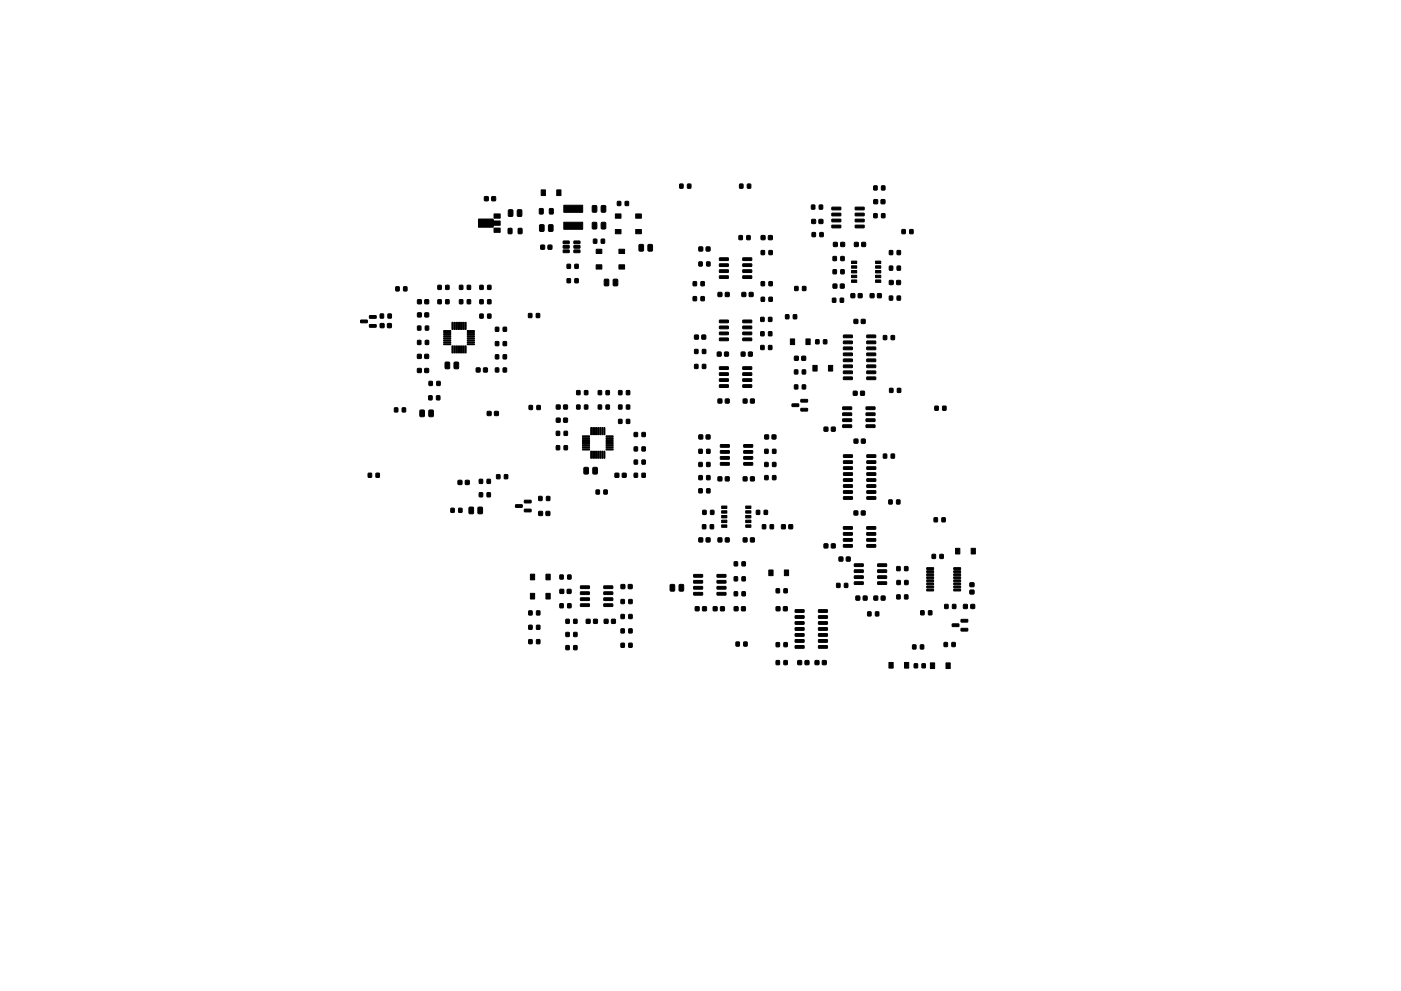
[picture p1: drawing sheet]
<svg xmlns="http://www.w3.org/2000/svg" width="297mm" height="210mm" viewBox="0 0 297 210" stroke-linecap="round" stroke-linejoin="round" font-family="sans-serif">
<g fill="#000" stroke="#000" stroke-width=".21">
<path d="M144.1 39.1h.7v.8h-.7zM145.8 39.1h.7v.8h-.7zM156.8 39.1h.7v.8h-.7zM158.5 39.1h.7v.8h-.7zM101.4 46.5h3.2v.4h1.4v.9h-1.4v.4h-3.2zM102.7 41.7h.8v.9h-.8zM104.3 41.7h.7v.9h-.7zM104.7 45.4h1.3v.9h-1.3zM104.7 48.4h1.3v.9h-1.3zM107.8 48.5l.6-.1 .2 .2v.8l-.2 .2-.7-.1zM107.8 44.6l.7-.1 .2 .1 .1 1.1-.2 .2h-.6l-.2-.1zM109.7 44.6l.7-.1 .2 .1 .1 1.1-.2 .2h-.6l-.2-.1z"/>
<path d="M109.9 48.5l.6-.1 .2 .2v.8l-.1 .2-.8-.1zM114.4 44.3l.6-.1 .2 .2v.8l-.1 .2-.8-.1zM114.7 40.3h.9v1.2h-.9zM114.4 47.7h.7l.3 .1v1.1l-.2 .2h-.6l-.2-.1zM114.7 52h.7v.9h-.7zM116.5 44.3l.6-.1 .2 .2v.8l-.1 .2-.7-.1zM116.2 52h.8v.9h-.8zM116.3 47.7h.7l.3 .1v1.1l-.2 .2h-.6l-.2-.1zM118 40.3h.9v1.2h-.9zM120.2 56.1h.7v.8h-.7zM119.4 53.1l1.2-.1 .1 .5-1.2 .1zM119.4 52.1h1.2l.1 .5-1.2 .1z"/>
<path d="M119.4 51.2l1.2-.1 .1 .5-1.2 .1zM120.2 59.1h.7v.9h-.7zM121.9 56.1h.7v.8h-.7zM121.9 59.1h.7v.9h-.7zM121.7 51.2l1.2-.1 .1 .5-1.2 .1zM121.7 52.1h1.2l.1 .5-1.2 .1zM121.7 53.1l1.2-.1 .1 .5-1.2 .1zM119.5 47.1h4v1.5h-4zM119.5 43.5h4v1.5h-4zM125.6 43.7l.7-.1 .2 .1v1.1l-.1 .2h-.6l-.2-.1zM125.8 50.8h.7v.8h-.7zM126.4 52.9h1.2v.9h-1.2z"/>
<path d="M126.4 56.2h1.2v.9h-1.2zM125.6 47.2l.7-.1 .2 .2v1l-.1 .3h-.6l-.2-.2zM127.5 50.8h.7v.8h-.7zM127.5 43.7l.7-.1 .2 .1 .1 1.1-.2 .2h-.6l-.2-.1zM127.5 47.2l.7-.1 .2 .2 .1 1-.2 .3h-.6l-.2-.2zM130.9 42.8h.7v.8h-.7zM130.5 48.7h1.2v.9h-1.2zM130.5 45.4h1.2v.9h-1.2zM131.2 56.2h1.2v.9h-1.2zM131.2 52.9h1.2v.9h-1.2zM132.6 42.8h.6v.8h-.6zM134.8 45.4h1.2v.9h-1.2z"/>
<path d="M134.8 48.7h1.2v.9h-1.2zM135.5 51.9l.7-.1 .2 .2 .1 1-.2 .3h-.6l-.2-.2zM137.4 51.9l.7-.1 .2 .2 .1 1-.2 .3h-.6l-.2-.2zM147 59.8h.7v.8h-.7zM148.6 59.8h.7v.8h-.7zM148.2 55.6h.7v.8h-.7zM148.2 52.4h.8v.8h-.8zM149.8 55.6h.7v.8h-.7zM149.7 52.4h.8v.8h-.8zM152.5 58.5h1.9v.5l-1.8 .1zM152.5 57.3l1.9-.1v.5l-1.8 .1zM152.5 56h1.9v.5h-1.8z"/>
<path d="M152.5 54.7h1.9v.5l-1.8 .1zM156.7 50h.7v.8h-.7zM158.3 50h.7v.8h-.7zM157.5 54.7h1.8l.1 .5-1.9 .1zM157.5 56h1.8l.1 .5h-1.9zM157.5 57.3l1.8-.1 .1 .5-1.9 .1zM157.5 58.5h1.8l.1 .5-1.9 .1zM161.4 53.2h.7v.8h-.7zM161.4 50h.8v.8h-.8zM163 50h.7v.8h-.7zM163 53.2h.7v.8h-.7zM172.1 43.5h.6v.9h-.6z"/>
<path d="M172.1 46.6h.8v.8h-.8zM172.2 49.4h.7v.8h-.7zM173.7 46.6h.7v.8h-.7zM173.7 43.5h.7v.9h-.7zM173.8 49.4h.7v.8h-.7zM176.6 57.2h.7v.9h-.7zM176.6 54.4h.7v.9h-.7zM176.7 51.5h.8v.8h-.8zM178.3 57.2h.7v.9h-.7zM176.4 47.8h1.8l.1 .5h-1.9zM176.4 46.5h1.8l.1 .5-1.9 .1zM176.4 45.3l1.8-.1 .1 .5-1.9 .1z"/>
<path d="M176.4 44h1.8l.1 .4-1.9 .1zM178.3 54.4h.7v.9h-.7zM178.3 51.5h.7v.8h-.7zM180.5 59.4h1.1v.5h-1.1zM180.5 58.4h1.1v.5h-1.1zM180.5 57.4h1.1v.5h-1.1zM180.5 56.4h1.1v.5h-1.1zM180.5 55.4h1.1v.5h-1.1zM181.2 51.5h.7v.8h-.7zM181.3 44h1.9v.4l-1.8 .1zM181.3 45.3l1.9-.1v.5l-1.8 .1zM181.3 46.5h1.9v.5l-1.8 .1z"/>
<path d="M181.3 47.8h1.9v.5h-1.8zM182.7 51.5h.8v.8h-.8zM185.3 45.3h.7v.9h-.7zM185.3 39.5h.7v.8h-.7zM185.3 42.4h.7v.8h-.7zM185.6 55.4h1.1v.5h-1.1zM185.6 56.4h1.1v.5h-1.1zM185.6 57.4h1.1v.5h-1.1zM185.6 58.4h1.1v.5h-1.1zM185.6 59.4h1.1v.5h-1.1zM186.9 45.3h.7v.9h-.7zM186.8 42.4h.8v.8h-.8z"/>
<path d="M186.9 39.5h.7v.8h-.7zM188.6 56.5h.7v.8h-.7zM188.6 53.2h.7v.8h-.7zM190.2 56.5h.7v.8h-.7zM190.2 53.2h.7v.8h-.7zM191.2 48.7h.7v.9h-.7zM192.9 48.7h.7v.9h-.7zM76.5 67.9h1.3l.1 .5-1.4 .1zM78.3 67h1.4l.1 .5h-1.4zM78.3 68.9h1.4l.1 .5h-1.4zM80.6 66.6h.7v.9h-.7zM80.6 68.7h.8v.8h-.8z"/>
<path d="M82.3 66.6h.7v.9h-.7zM82.2 68.7h.7v.8h-.7zM83.9 60.9h.7v.8h-.7zM85.6 60.9h.7v.8h-.7zM88.5 69.2h.7v.8h-.7zM88.5 72.2h.7v.9h-.7zM88.5 75.2h.8v.8h-.8zM88.5 78.2h.8v.8h-.8zM88.5 66.4h.8v.8h-.8zM88.5 63.6h.8v.8h-.8zM90.2 69.2h.7v.8h-.7zM90.1 75.2h.7v.8h-.7z"/>
<path d="M90.1 78.2h.7v.8h-.7zM90.2 72.2h.7v.9h-.7zM90.1 66.4h.8v.8h-.8zM90.1 63.6h.8v.8h-.8zM92.9 60.6h.6v.8h-.6zM92.9 63.6h.6v.8h-.6zM94.1 72.9h1.5v.2h-1.5zM94.1 72.5h1.5v.2h-1.5zM94.1 72.1h1.5v.2h-1.5zM94.1 71.7h1.5v.2h-1.5zM94.1 71.3h1.5v.2h-1.5zM94.1 70.9h1.5v.2h-1.5z"/>
<path d="M94.1 70.5h1.5v.2h-1.5zM94.1 70.1h1.5v.2h-1.5zM94.5 60.6h.7v.8h-.7zM94.5 63.6h.7v.8h-.7zM94.4 76.9l.7-.1 .2 .2v1l-.1 .2-.6 .1-.2-.2zM95.8 68.4h.2v1.5h-.2zM95.8 73.4h.2v1.5h-.2zM96.2 68.4h.2v1.5h-.2zM96.2 73.4h.2v1.5h-.2zM96.6 68.4h.2v1.5h-.2zM96.6 73.4h.2v1.5h-.2zM97 68.4h.2v1.5h-.2z"/>
<path d="M97 73.4h.2v1.5h-.2zM96.3 76.9l.7-.1 .2 .2v1l-.1 .2-.6 .1-.2-.2zM97.4 68.4h.2v1.5h-.2zM97.4 73.4h.2v1.5h-.2zM97.8 68.4h.2v1.5h-.2zM97.8 73.4h.2v1.5h-.2zM97.4 63.6h.7v.8h-.7zM97.4 60.6h.7v.8h-.7zM98.2 68.4h.2v1.5h-.2zM98.2 73.4h.2v1.5h-.2zM98.6 68.4h.2v1.5h-.2zM98.6 73.4h.2v1.5h-.2z"/>
<path d="M99.1 63.6h.7v.8h-.7zM99.1 60.6h.7v.8h-.7zM99.1 70.1h1.5v.2h-1.5zM99.1 70.5h1.5v.2h-1.5zM99.1 70.9h1.5v.2h-1.5zM99.1 71.3h1.5v.2h-1.5zM99.1 71.7h1.5v.2h-1.5zM99.1 72.1h1.5v.2h-1.5zM99.1 72.5h1.5v.2h-1.5zM99.1 72.9h1.5v.2h-1.5zM101.7 66.6h.7v.9h-.7zM101 78.1h.8v.8h-.8z"/>
<path d="M101.7 63.6h.7v.8h-.7zM101.7 60.6h.7v.8h-.7zM103.4 66.6h.7v.9h-.7zM102.5 78.1h.8v.8h-.8zM103.4 63.6h.7v.8h-.7zM103.4 60.6h.7v.8h-.7zM105 75.3h.7v.8h-.7zM105 78.1h.7v.8h-.7zM105 72.5h.7v.8h-.7zM105 69.4h.7v.9h-.7zM106.7 75.3h.7v.8h-.7zM106.7 78.1h.7v.8h-.7z"/>
<path d="M106.7 72.5h.7v.8h-.7zM106.7 69.4h.7v.9h-.7zM112.1 66.5h.6v.9h-.6zM113.7 66.5h.7v.9h-.7zM128.2 59.3l.6-.1 .3 .2v1l-.2 .2-.6 .1-.2-.2zM130.1 59.3l.6-.1 .3 .2v1l-.2 .2-.6 .1-.2-.2zM147 63h.7v.8h-.7zM147.3 77.3h.7v.9h-.7zM147.3 74.2h.7v.8h-.7zM147.3 71.1h.7v.8h-.7zM148.6 63h.7v.8h-.7zM148.9 77.3h.7v.9h-.7z"/>
<path d="M148.8 71.1h.8v.8h-.8zM148.9 74.2h.7v.8h-.7zM152.1 74.7h.8v.8h-.8zM152.3 62.1h.7v.8h-.7zM152.5 79.1h1.9v.5l-1.8 .1zM152.5 77.8h1.9v.5l-1.8 .1zM152.5 71.7h1.9v.5l-1.8 .1zM152.5 70.5l1.9-.1v.5l-1.8 .1zM152.5 69.2h1.9v.5l-1.8 .1zM152.5 67.9h1.9v.5l-1.8 .1zM153.6 74.7h.8v.8h-.8zM153.8 62.1h.8v.8h-.8z"/>
<path d="M157.2 74.7h.7v.8h-.7zM157.3 62.1h.8v.8h-.8zM157.5 77.8h1.8l.1 .5-1.9 .1zM157.5 79.1h1.8l.1 .5-1.9 .1zM157.5 67.9h1.8l.1 .5-1.9 .1zM157.5 69.2h1.8l.1 .5-1.9 .1zM157.5 70.5l1.8-.1 .1 .5-1.9 .1zM157.5 71.7h1.8l.1 .5-1.9 .1zM158.7 74.7h.8v.8h-.8zM158.9 62.1h.7v.8h-.7zM161.3 73.3h.7v.8h-.7zM161.3 67.3h.7v.9h-.7z"/>
<path d="M161.3 70.4h.7v.8h-.7zM161.4 59.8h.7v.8h-.7zM161.4 63.1h.7v.8h-.7zM163 73.3h.6v.8h-.6zM163 67.3h.6v.9h-.6zM163 70.4h.6v.8h-.6zM163 59.8h.7v.8h-.7zM163 63.1h.7v.8h-.7zM166.6 66.8h.6v.8h-.6zM168.5 78.5h.6v.8h-.6zM168.5 60.8h.7v.8h-.7zM167.6 71.9h.9v1.2h-.9z"/>
<path d="M168.2 66.8h.7v.8h-.7zM168.5 75.6h.7v.8h-.7zM170.1 78.5h.7v.8h-.7zM170.2 60.8h.6v.8h-.6zM170 75.6h.8v.8h-.8zM170.9 71.9h.9v1.2h-.9zM172.3 77.5h.9v1.2h-.9zM173 72.1h.6v.8h-.6zM174.6 72.1h.7v.8h-.7zM175.6 77.5h.9v1.2h-.9zM176.5 63.3h.7v.8h-.7zM176.6 60.3h.8v.8h-.8z"/>
<path d="M178.2 63.3h.6v.8h-.6zM178.2 60.3h.8v.8h-.8zM178.8 78.7h1.9v.5l-1.8 .1zM178.8 77.5l1.9-.1v.5l-1.8 .1zM178.8 76.2h1.9v.5h-1.8zM178.8 74.9h1.9v.5l-1.8 .1zM178.8 73.7l1.9-.1v.5l-1.8 .1zM178.8 72.4l1.9-.1v.5l-1.8 .1zM178.8 71.1h1.9v.5l-1.8 .1zM181.1 67.8h.8v.8h-.8zM180.4 62.3h.8v.8h-.8zM182.6 67.8h.8v.8h-.8z"/>
<path d="M182 62.3h.8v.8h-.8zM184.5 62.3h.8v.8h-.8zM183.8 71.1h1.8l.1 .5-1.9 .1zM183.8 72.4l1.8-.1 .1 .5-1.9 .1zM183.8 73.7l1.8-.1 .1 .5-1.9 .1zM183.8 74.9h1.8l.1 .5-1.9 .1zM183.8 76.2h1.8l.1 .5h-1.9zM183.8 77.5l1.8-.1 .1 .5-1.9 .1zM183.8 78.7h1.8l.1 .5-1.9 .1zM186.1 62.3h.7v.8h-.7zM187.3 71.2h.7v.8h-.7zM189 71.2h.6v.8h-.6z"/>
<path d="M188.6 62.8h.7v.9h-.7zM188.6 59.5h.7v.8h-.7zM190.1 59.5h.8v.8h-.8zM190.2 62.8h.7v.9h-.7zM83.6 86.5h.7v.9h-.7zM85.3 86.5h.7v.9h-.7zM89.1 87h.6l.3 .1v1.1l-.2 .2h-.6l-.2-.1zM91 87h.6l.3 .1v1.1l-.2 .2h-.6l-.2-.1zM91 80.9h.7v.9h-.7zM90.9 84h.7v.8h-.7zM92.6 80.9h.7v.9h-.7zM92.6 84h.6v.8h-.6z"/>
<path d="M103.3 87.3h.8v.8h-.8zM104.9 87.3h.7v.8h-.7zM112.2 86h.7v.9h-.7zM113.8 86h.7v.9h-.7zM118 91.5h.6v.9h-.6zM118 94.6h.6v.8h-.6zM118 85.9h.7v.9h-.7zM118 88.7h.7v.9h-.7zM119.6 91.5h.7v.9h-.7zM119.5 85.9h.8v.9h-.8zM119.5 88.7h.8v.9h-.8zM119.6 94.6h.7v.8h-.7z"/>
<path d="M122.3 82.9h.7v.8h-.7zM122.3 85.9h.7v.9h-.7zM123.5 95.3h1.5v.2h-1.5zM123.5 94.9h1.5v.2h-1.5zM123.5 94.5h1.5v.2h-1.5zM123.5 94.1h1.5v.2h-1.5zM123.5 93.7h1.5v.2h-1.5zM123.5 93.3h1.5v.2h-1.5zM123.5 92.9h1.5v.2h-1.5zM123.5 92.5h1.5v.2h-1.5zM123.9 82.9h.7v.8h-.7zM123.9 85.9h.7v.9h-.7z"/>
<path d="M125.2 90.7h.2v1.5h-.2zM125.2 95.7h.2v1.5h-.2zM125.6 90.7h.2v1.5h-.2zM125.6 95.7h.2v1.5h-.2zM126 90.7h.2v1.5h-.2zM126 95.7h.2v1.5h-.2zM126.4 90.7h.2v1.5h-.2zM126.4 95.7h.2v1.5h-.2zM126.8 90.7h.2v1.5h-.2zM126.8 95.7h.2v1.5h-.2zM127.2 90.7h.2v1.5h-.2zM127.2 95.7h.2v1.5h-.2z"/>
<path d="M126.8 82.9h.7v.8h-.7zM126.8 85.9h.7v.9h-.7zM127.6 90.7h.2v1.5h-.2zM127.6 95.7h.2v1.5h-.2zM128 90.7h.2v1.5h-.2zM128 95.7h.2v1.5h-.2zM128.5 82.9h.7v.8h-.7zM128.5 85.9h.7v.9h-.7zM128.5 92.5h1.5v.2h-1.5zM128.5 92.9h1.5v.2h-1.5zM128.5 93.3h1.5v.2h-1.5zM128.5 93.7h1.5v.2h-1.5z"/>
<path d="M128.5 94.1h1.5v.2h-1.5zM128.5 94.5h1.5v.2h-1.5zM128.5 94.9h1.5v.2h-1.5zM128.5 95.3h1.5v.2h-1.5zM131.2 89h.7v.8h-.7zM131.2 85.9h.7v.9h-.7zM131.2 82.9h.7v.8h-.7zM132.8 89h.7v.8h-.7zM132.8 85.9h.7v.9h-.7zM132.8 82.9h.7v.8h-.7zM134.5 97.6h.7v.9h-.7zM134.5 94.8h.7v.9h-.7z"/>
<path d="M134.5 91.8h.7v.8h-.7zM136.1 97.6h.7v.9h-.7zM136.1 94.8h.7v.9h-.7zM136.1 91.8h.7v.8h-.7zM148.2 92.3h.8v.8h-.8zM148.2 98.1h.7v.9h-.7zM148.2 95.3h.7v.9h-.7zM149.7 92.3h.8v.8h-.8zM149.8 98.1h.7v.9h-.7zM149.8 95.3h.7v.9h-.7zM152.3 84.7h.7v.8h-.7zM152.5 81.7l1.9-.1v.5l-1.8 .1z"/>
<path d="M152.5 80.4h1.9v.4l-1.8 .1zM153.8 84.7h.8v.8h-.8zM152.8 98.2l1.8-.1v.5l-1.8 .1zM152.8 96.9h1.8v.5h-1.8zM152.8 95.6h1.8v.5l-1.8 .1zM152.8 94.4l1.8-.1v.5l-1.8 .1zM157.6 84.7h.8v.8h-.8zM157.5 80.4h1.8l.1 .4-1.9 .1zM157.5 81.7l1.8-.1 .1 .5-1.9 .1zM157.7 94.4l1.8-.1 .1 .5-1.8 .1zM157.7 95.6h1.8l.1 .5-1.8 .1zM157.7 96.9h1.8l.1 .5h-1.8z"/>
<path d="M157.7 98.2l1.8-.1 .1 .5-1.8 .1zM159.1 84.7h.8v.8h-.8zM162.2 98.1h.6v.9h-.6zM162.2 95.3h.6v.9h-.6zM162.2 92.3h.7v.8h-.7zM163.8 98.1h.7v.9h-.7zM163.8 95.3h.7v.9h-.7zM163.7 92.3h.8v.8h-.8zM168.5 81.7h.6v.8h-.6zM167.9 85.7h1.4l.1 .5-1.4 .1zM170.1 81.7h.7v.8h-.7zM169.8 84.8l1.4-.1v.5l-1.3 .1z"/>
<path d="M169.8 86.7l1.4-.1v.5l-1.3 .1zM174.7 90.6h.8v.9h-.8zM176.3 90.6h.8v.9h-.8zM178.7 90.2l1.8-.1 .1 .5-1.9 .1zM178.7 88.9h1.8l.1 .5h-1.9zM178.7 87.6h1.8l.1 .5-1.9 .1zM178.7 86.4l1.8-.1 .1 .5-1.9 .1zM178.8 80h1.9v.5h-1.8zM178.9 99.1l1.8-.1v.5l-1.8 .1zM178.9 97.8l1.8-.1v.5l-1.8 .1zM178.9 96.5h1.8v.5l-1.8 .1zM180.9 83h.8v.8h-.8z"/>
<path d="M181.1 93.2h.8v.8h-.8zM182.5 83h.8v.8h-.8zM182.6 93.2h.8v.8h-.8zM183.6 86.4l1.8-.1 .1 .5-1.8 .1zM183.6 87.6h1.8l.1 .5-1.8 .1zM183.6 88.9h1.8l.1 .5h-1.8zM183.6 90.2l1.8-.1 .1 .5-1.8 .1zM183.8 80h1.8l.1 .5h-1.9zM183.8 96.5h1.8l.1 .5-1.8 .1zM183.8 97.8l1.8-.1 .1 .5-1.8 .1zM183.8 99.1l1.8-.1 .1 .5-1.8 .1zM187.3 96.4h.7v.8h-.7z"/>
<path d="M188.6 82.4h.7v.8h-.7zM189 96.4h.6v.8h-.6zM190.3 82.4h.7v.8h-.7zM198.2 86.2h.7v.8h-.7zM199.9 86.2h.7v.8h-.7zM78.1 100.4h.7v.8h-.7zM79.7 100.4h.7v.8h-.7zM95.6 107.9h.7v.8h-.7zM97.1 101.9h.8v.9h-.8zM97.3 107.9h.6v.8h-.6zM99.5 107.6h.7l.2 .1v1.1l-.1 .2h-.6l-.3-.1zM98.7 101.9h.8v.9h-.8z"/>
<path d="M101.4 107.6h.7l.2 .1v1.1l-.1 .2h-.6l-.3-.1zM101.6 101.7h.7v.8h-.7zM101.6 104.6h.7v.8h-.7zM103.3 101.7h.7v.8h-.7zM103.3 104.6h.7v.8h-.7zM105.3 100.7h.7v.9h-.7zM106.9 100.7h.7v.9h-.7zM109.3 107.1h1.4v.5l-1.3 .1zM111.2 106.2l1.3-.1 .1 .5-1.4 .1zM111.2 108.1l1.3-.1 .1 .5-1.4 .1zM114.2 105.3h.7v.9h-.7zM114.2 108.5h.8v.8h-.8z"/>
<path d="M115.9 105.3h.7v.9h-.7zM115.8 108.5h.8v.8h-.8zM123.8 99.2l.7-.1 .3 .2v1l-.2 .3h-.6l-.2-.2zM125.7 99.2l.7-.1 .3 .2v1l-.2 .3h-.6l-.2-.2zM126.4 104h.7v.8h-.7zM128 104h.7v.8h-.7zM130.4 100.4h.8v.8h-.8zM132 100.4h.7v.8h-.7zM134.5 100.4h.7v.8h-.7zM136.1 100.4h.7v.8h-.7zM148.2 103.7h.7v.9h-.7zM148.2 114.1h.8v.9h-.8z"/>
<path d="M148.2 100.9h.7v.9h-.7zM149.7 114.1h.8v.9h-.8zM148.9 111.3h.7v.9h-.7zM149 108.3h.7v.8h-.7zM149.8 103.7h.7v.9h-.7zM149.8 100.9h.7v.9h-.7zM150.6 111.3h.7v.9h-.7zM150.7 108.3h.6v.8h-.6zM152.3 101.2h.7v.8h-.7zM152.3 114.1h.7v.9h-.7zM153 111.4h1.1v.5h-1.1zM153 110.4h1.1v.5h-1.1z"/>
<path d="M153 109.4h1.1v.5h-1.1zM153 108.4h1.1v.5h-1.1zM153 107.4h1.1v.5h-1.1zM153.8 101.2h.8v.8h-.8zM153.8 114.1h.8v.9h-.8zM155.7 119.2h.7v.8h-.7zM157.3 119.2h.7v.8h-.7zM157.6 101.2h.8v.8h-.8zM157.6 114.1h.8v.9h-.8zM158.1 107.4h1.1v.5h-1.1zM158.1 108.4h1.1v.5h-1.1zM158.1 109.4h1.1v.5h-1.1z"/>
<path d="M158.1 110.4h1.1v.5h-1.1zM158.1 111.4h1.1v.5h-1.1zM159.1 101.2h.8v.8h-.8zM159.1 114.1h.8v.9h-.8zM160.4 108.3h.7v.8h-.7zM161.6 111.3h.7v.9h-.7zM162 108.3h.7v.8h-.7zM162.2 100.9h.6v.9h-.6zM163.3 111.3h.7v.9h-.7zM163.8 100.9h.7v.9h-.7zM165.7 111.3h.8v.9h-.8zM167.3 111.3h.7v.9h-.7z"/>
<path d="M174.7 115.4h.8v.8h-.8zM176.3 115.4h.8v.8h-.8zM177.9 118.2h.8v.8h-.8zM179.5 118.2h.7v.8h-.7zM178.8 115.6l1.9-.1v.5l-1.8 .1zM178.8 114.3h1.9v.5h-1.8zM178.8 113h1.9v.5l-1.8 .1zM178.8 111.8l1.9-.1v.5l-1.8 .1zM178.9 105.4h1.8v.5h-1.8zM178.9 104.1h1.8v.5l-1.8 .1zM178.9 102.9l1.8-.1v.5l-1.8 .1zM178.9 101.6h1.8v.5h-1.8z"/>
<path d="M178.9 100.3h1.8v.5l-1.8 .1zM181.1 108.4h.8v.8h-.8zM182.6 108.4h.8v.8h-.8zM183.8 111.8l1.8-.1 .1 .5-1.9 .1zM183.8 113h1.8l.1 .5-1.9 .1zM183.8 114.3h1.8l.1 .5h-1.9zM183.8 115.6l1.8-.1 .1 .5-1.9 .1zM183.8 100.3h1.8l.1 .5-1.8 .1zM183.8 101.6h1.8l.1 .5h-1.8zM183.8 102.9l1.8-.1 .1 .5-1.8 .1zM183.8 104.1h1.8l.1 .5-1.8 .1zM183.8 105.4h1.8l.1 .5h-1.8z"/>
<path d="M188.5 106.1h.6v.8h-.6zM190.1 106.1h.7v.8h-.7zM197.6 117.6h.7v.9h-.7zM198.1 109.9h.6v.8h-.6zM199.3 117.6h.7v.9h-.7zM199.7 109.9h.7v.8h-.7zM202.6 116.3h.9v1.2h-.9zM205.9 116.3h.9v1.2h-.9zM112.1 132.7h.7v.8h-.7zM112.1 135.7h.7v.9h-.7zM112.1 129.6h.7v.9h-.7zM112.5 125.9h.9v1.2h-.9z"/>
<path d="M112.5 121.8h.9v1.2h-.9zM113.8 132.7h.7v.8h-.7zM113.8 135.7h.7v.9h-.7zM113.8 129.6h.7v.9h-.7zM115.8 125.9h.9v1.2h-.9zM115.8 121.8h.9v1.2h-.9zM118.7 128.1h.7v.8h-.7zM118.7 122h.7v.8h-.7zM118.7 125.1h.8v.8h-.8zM120 137h.7v.8h-.7zM120 134.2h.7v.8h-.7zM120 131.4h.7v.8h-.7z"/>
<path d="M120.4 128.1h.7v.8h-.7zM120.3 125.1h.7v.8h-.7zM120.4 122h.7v.8h-.7zM121.6 137h.7v.8h-.7zM121.6 134.2h.7v.8h-.7zM121.6 131.4h.7v.8h-.7zM123.1 128.1h1.8l.1 .5-1.9 .1zM123.1 126.9l1.8-.1 .1 .5-1.9 .1zM123.1 125.6h1.8l.1 .5h-1.9zM123.1 124.3h1.8l.1 .5-1.9 .1zM124.3 131.4h.8v.8h-.8zM125.9 131.4h.7v.8h-.7z"/>
<path d="M128.1 131.4h.8v.8h-.8zM128 124.3h1.8l.1 .5-1.8 .1zM128 125.6h1.8l.1 .5h-1.8zM128 126.9l1.8-.1 .1 .5-1.8 .1zM128 128.1h1.8l.1 .5-1.8 .1zM129.7 131.4h.7v.8h-.7zM131.7 127.2h.7v.8h-.7zM131.7 124h.8v.9h-.8zM131.7 136.5h.7v.8h-.7zM131.7 130.4h.7v.8h-.7zM131.7 133.4h.7v.9h-.7zM133.2 124h.8v.9h-.8z"/>
<path d="M133.3 127.2h.7v.8h-.7zM133.3 136.5h.7v.8h-.7zM133.3 130.4h.7v.8h-.7zM133.3 133.4h.7v.9h-.7zM142.1 124.1l.7-.1 .2 .1 .1 1.1-.2 .2h-.6l-.2-.1zM144 124.1l.7-.1 .2 .1 .1 1.1-.2 .2h-.6l-.2-.1zM147.4 128.7h.8v.9h-.8zM147.1 125.7h1.8l.1 .5-1.9 .1zM147.1 124.5l1.8-.1 .1 .5-1.9 .1zM147.1 123.2l1.8-.1 .1 .5-1.9 .1zM147.1 121.9h1.8l.1 .5-1.9 .1zM149 128.7h.7v.9h-.7z"/>
<path d="M151.2 128.7h.8v.9h-.8zM152.8 128.7h.8v.9h-.8zM152 121.9h1.9v.5l-1.8 .1zM152 123.2l1.9-.1v.5l-1.8 .1zM152 124.5l1.9-.1v.5l-1.8 .1zM152 125.7h1.9v.5l-1.8 .1zM155.7 122.4h.7v.8h-.7zM156.1 136.2h.6v.9h-.6zM155.7 125.6h.7v.8h-.7zM155.7 128.7h.8v.9h-.8zM157.3 122.4h.7v.8h-.7zM157.7 136.2h.7v.9h-.7z"/>
<path d="M157.3 125.6h.7v.8h-.7zM157.2 128.7h.8v.9h-.8zM163 120.9h.9v1.2h-.9zM164.6 136.4h.7v.8h-.7zM164.6 124.9h.7v.9h-.7zM164.6 128.7h.7v.9h-.7zM166.2 136.4h.7v.8h-.7zM166.1 128.7h.8v.9h-.8zM166.2 124.9h.7v.9h-.7zM166.3 120.9h.9v1.2h-.9zM168.6 137h1.8l.1 .5h-1.8zM168.6 135.7h1.8l.1 .5-1.8 .1z"/>
<path d="M168.6 134.5l1.8-.1 .1 .5-1.8 .1zM168.6 133.2h1.8l.1 .5h-1.8zM168.6 131.9h1.8l.1 .5-1.8 .1zM168.6 130.6h1.8l.1 .5-1.8 .1zM168.6 129.4l1.8-.1 .1 .5-1.8 .1zM173.6 129.4l1.8-.1v.5l-1.8 .1zM173.6 130.6h1.8v.5l-1.8 .1zM173.6 131.9h1.8v.5l-1.8 .1zM173.6 133.2h1.8v.5h-1.8zM173.6 134.5l1.8-.1v.5l-1.8 .1zM173.6 135.7h1.8v.5l-1.8 .1zM173.6 137h1.8v.5h-1.8z"/>
<path d="M177.4 123.8h.7v.8h-.7zM179 123.8h.7v.8h-.7zM181.5 126.5h.8v.8h-.8zM181.2 123.5l1.8-.1v.5l-1.8 .1zM181.2 122.2h1.8v.5h-1.8zM181.2 120.9h1.8v.5l-1.8 .1zM181.2 119.7l1.8-.1v.5l-1.8 .1zM183 126.5h.8v.8h-.8zM184 129.8h.7v.9h-.7zM185.6 129.8h.7v.9h-.7zM185.3 126.5h.8v.8h-.8zM186.9 126.5h.7v.8h-.7z"/>
<path d="M186.1 119.7l1.8-.1 .1 .5-1.9 .1zM186.1 120.9h1.8l.1 .5-1.9 .1zM186.1 122.2h1.8l.1 .5h-1.9zM186.1 123.5l1.8-.1 .1 .5-1.9 .1zM190.1 126.2h.7v.9h-.7zM190.1 120.2h.7v.9h-.7zM190.2 123.2h.7v.8h-.7zM191.8 126.2h.7v.9h-.7zM191.8 120.2h.7v.9h-.7zM191.8 123.2h.7v.8h-.7zM193.5 136.8h.7v.9h-.7zM195.1 136.8h.7v.9h-.7z"/>
<path d="M195.2 129.6h.7v.8h-.7zM196.9 129.6h.7v.8h-.7zM196.5 125h1.4v.3l-1.4 .1zM196.5 124.4l1.4-.1v.4h-1.4zM196.5 123.7h1.4v.3l-1.4 .1zM196.5 123.1l1.4-.1v.4h-1.4zM196.5 122.4h1.4v.3l-1.4 .1zM196.5 121.8l1.4-.1v.4h-1.4zM196.5 121.1h1.4v.3l-1.4 .1zM196.5 120.5l1.4-.1v.4h-1.4zM200.2 136.3h.7v.9h-.7zM200.3 128.3h.7v.8h-.7z"/>
<path d="M201.8 136.3h.7v.9h-.7zM202 128.3h.6v.8h-.6zM201.9 132.4h1.3l.1 .5h-1.3zM202.2 120.5l1.4-.1 .1 .4h-1.4zM202.2 121.1h1.4l.1 .3-1.4 .1zM202.2 121.8l1.4-.1 .1 .4h-1.4zM202.2 122.4h1.4l.1 .3-1.4 .1zM202.2 123.1l1.4-.1 .1 .4h-1.4zM202.2 123.7h1.4l.1 .3-1.4 .1zM202.2 124.4l1.4-.1 .1 .4h-1.4zM202.2 125h1.4l.1 .3-1.4 .1zM204.3 128.3h.8v.8h-.8z"/>
<path d="M203.8 131.4h1.3l.1 .5-1.4 .1zM203.8 133.3h1.3l.1 .5-1.4 .1zM205.9 128.3h.7v.8h-.7zM205.7 125.2h.8v.8h-.8zM205.7 123.7h.8v.7h-.8zM164.6 140.2h.7v.8h-.7zM166.2 140.2h.7v.8h-.7zM169.2 140.2h.7v.8h-.7zM170.7 140.2h.8v.8h-.8zM172.8 140.2h.8v.8h-.8zM174.4 140.2h.7v.8h-.7zM188.5 140.5h.9v1.2h-.9z"/>
<path d="M191.8 140.5h.9v1.2h-.9zM193.8 140.8h.7v.9h-.7zM195.5 140.8h.7v.9h-.7zM197.3 140.6h.9v1.2h-.9zM200.6 140.6h.9v1.2h-.9z"/>
</g>
</svg>
